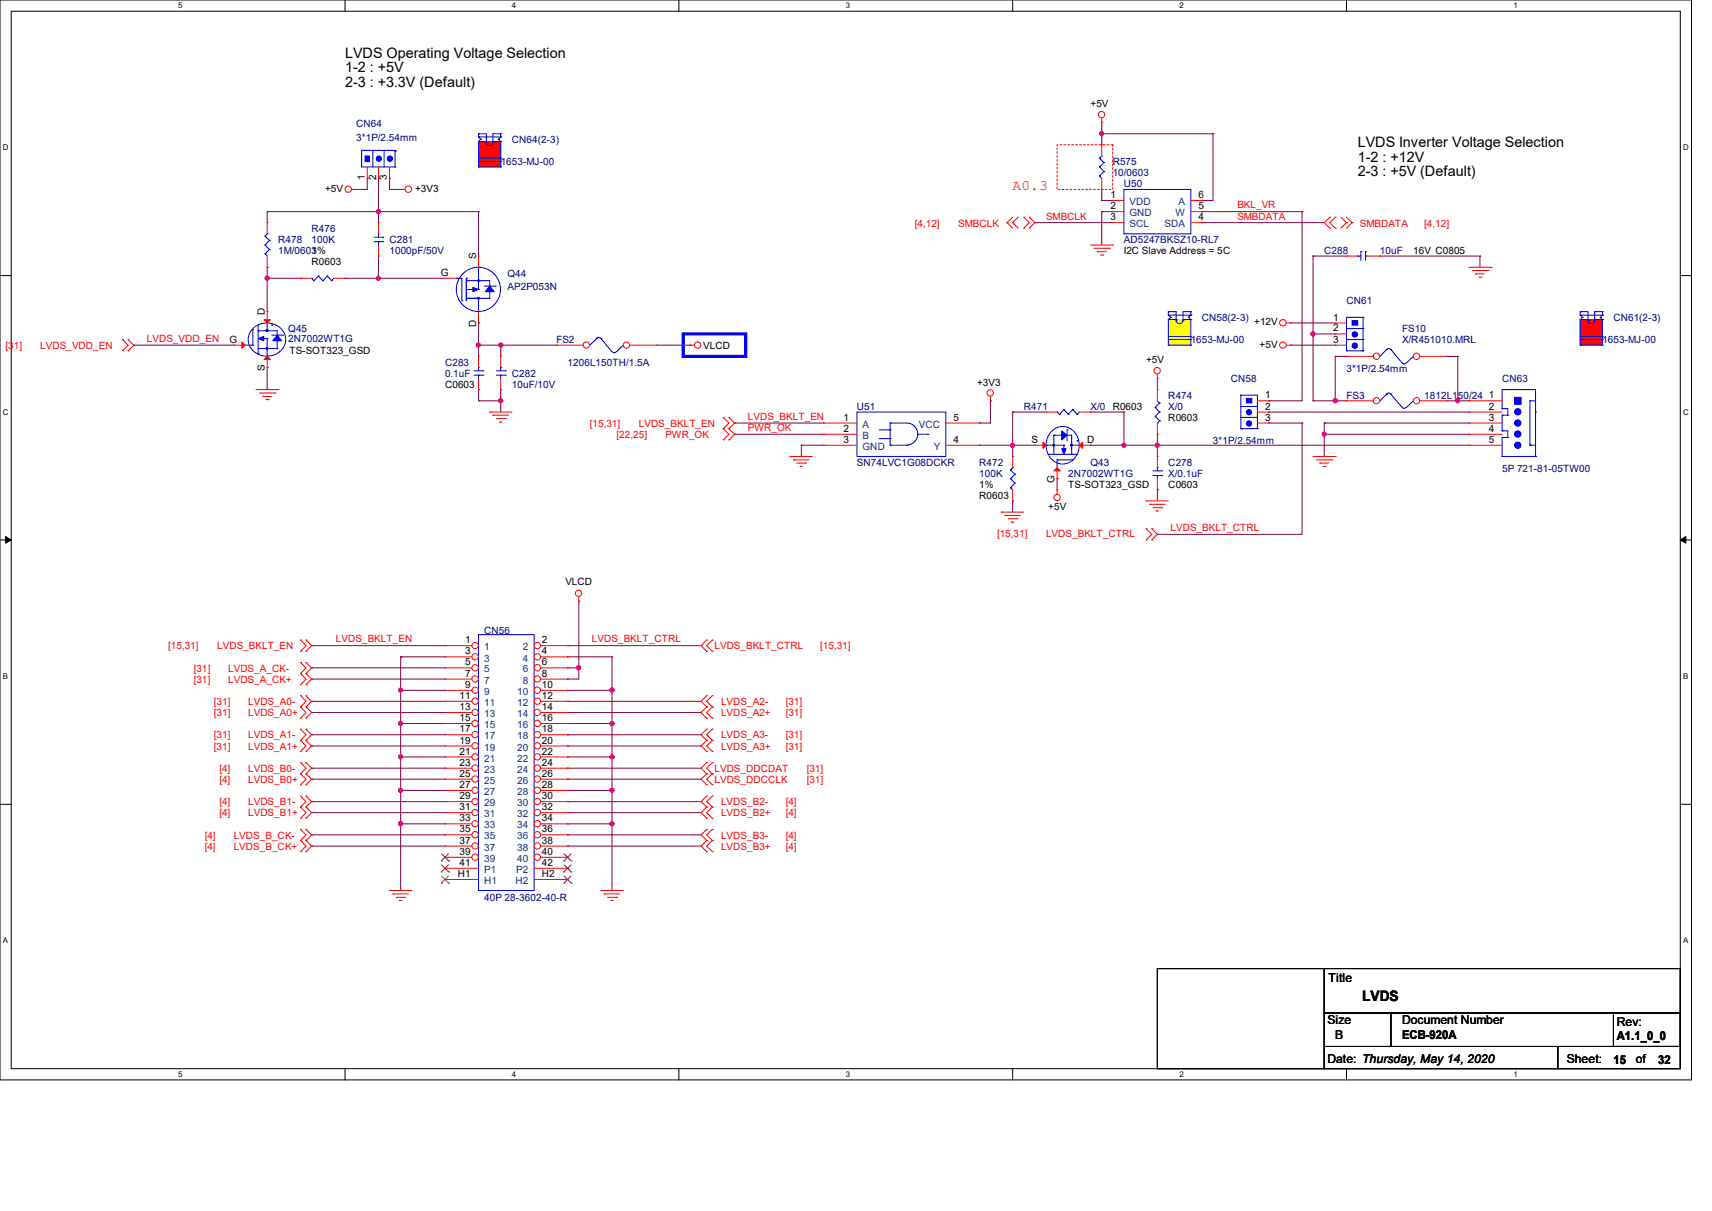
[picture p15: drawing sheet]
<svg xmlns="http://www.w3.org/2000/svg" width="297mm" height="210mm" viewBox="0 0 297 210" stroke-linecap="round" stroke-linejoin="round" font-family="sans-serif">
<defs><g id="words">
<g font-size="2.5">
<text x="59.9" y="10">LVDS Operating Voltage Selection</text>
<text x="59.9" y="12.6">1-2 : +5V</text>
<text x="59.9" y="15.2">2-3 : +3.3V (Default)</text>
<text x="235.5" y="25.4">LVDS Inverter Voltage Selection</text>
<text x="235.5" y="28">1-2 : +12V</text>
<text x="235.5" y="30.6">2-3 : +5V (Default)</text>
<text x="236.3" y="173.6">LVDS</text>
</g>
<text font-size="2.5" fill="#f00" x="175.7" y="32.9">A0.3</text>
<g font-size="2.1">
<text x="230.5" y="170.3">Title</text>
<text x="230.3" y="177.6">Size</text>
<text x="243.2" y="177.6">Document Number</text>
<text x="280.5" y="178">Rev:</text>
<text x="230.3" y="184.4">Date: Thursday, May 14, 2020</text>
<text x="231.6" y="180.1">B</text>
<text x="243.2" y="180.2">ECB-920A</text>
<text x="271.8" y="184.4">Sheet:</text>
<text x="279.9" y="184.4">15</text>
<text x="280.5" y="180.4">A1.1_0_0</text>
<text x="283.8" y="184.4">of</text>
<text x="287.7" y="184.4">32</text>
</g>
<g font-size="1.7" fill="#000080">
<text x="61.8" y="22.1">CN64</text>
<text x="61.8" y="24.4">3*1P/2.54mm</text>
<text x="86.9" y="28.7">1653-MJ-00</text>
<text x="88.8" y="24.8">CN64(2-3)</text>
<text x="193" y="28.7">R575</text>
<text x="193" y="30.6">10/0603</text>
<text x="195" y="32.5">U50</text>
<text x="54.1" y="40.2">R476</text>
<text x="48.3" y="42.2">R478</text>
<text x="48.3" y="44.1">1M/0603</text>
<text x="54.1" y="42.2">100K</text>
<text x="67.6" y="42.2">C281</text>
<text x="67.6" y="44.1">1000pF/50V</text>
<text x="88.1" y="48">Q44</text>
<text x="195" y="42.2">AD5247BKSZ10-RL7</text>
<text x="229.7" y="44.1">C288</text>
<text x="239.4" y="44.1">10uF</text>
<text x="88.1" y="50.3">AP2P053N</text>
<text x="233.6" y="52.8">CN61</text>
<text x="50" y="57.6">Q45</text>
<text x="50" y="59.3">2N7002WT1G</text>
<text x="96.5" y="59.5">FS2</text>
<text x="206.6" y="59.5">1653-MJ-00</text>
<text x="208.5" y="55.7">CN58(2-3)</text>
<text x="243.2" y="57.6">FS10</text>
<text x="243.2" y="59.5">X/R451010.MRL</text>
<text x="278" y="59.5">1653-MJ-00</text>
<text x="279.9" y="55.7">CN61(2-3)</text>
<text x="77.2" y="63.4">C283</text>
<text x="77.2" y="65.3">0.1uF</text>
<text x="88.8" y="65.3">C282</text>
<text x="98.5" y="63.4">1206L150TH/1.5A</text>
<text x="233.6" y="64.6">3*1P/2.54mm</text>
<text x="88.8" y="67.3">10uF/10V</text>
<text x="148.7" y="71.1">U51</text>
<text x="177.6" y="71.1">R471</text>
<text x="189.2" y="71.1">X/0</text>
<text x="202.7" y="69.2">R474</text>
<text x="202.7" y="71.1">X/0</text>
<text x="213.5" y="66.3">CN58</text>
<text x="233.6" y="69.2">FS3</text>
<text x="247.1" y="69.2">1812L150/24</text>
<text x="260.6" y="66.3">CN63</text>
<text x="210.4" y="76.9">3*1P/2.54mm</text>
<text x="148.7" y="80.8">SN74LVC1G08DCKR</text>
<text x="169.9" y="80.8">R472</text>
<text x="169.9" y="82.7">100K</text>
<text x="185.3" y="82.7">2N7002WT1G</text>
<text x="189.2" y="80.8">Q43</text>
<text x="202.7" y="80.8">C278</text>
<text x="202.7" y="82.7">X/0.1uF</text>
<text x="260.6" y="81.9">5P 721-81-05TW00</text>
<text x="84" y="109.9">CN56</text>
<text x="84" y="156.2">40P 28-3602-40-R</text>
</g>
<g font-size="1.7">
<text x="189.2" y="18.6">+5V</text>
<text x="56.4" y="33.3">+5V</text>
<text x="63.3" y="31.3" transform="rotate(-90 63.3 31.3)">1</text>
<text x="65.2" y="31.3" transform="rotate(-90 65.2 31.3)">2</text>
<text x="67.1" y="31.3" transform="rotate(-90 67.1 31.3)">3</text>
<text x="72" y="33.3">+3V3</text>
<text x="192.7" y="34.3">1</text>
<text x="207.9" y="34.3">6</text>
<text x="192.7" y="38.2">3</text>
<text x="192.7" y="36.3">2</text>
<text x="207.9" y="38.2">4</text>
<text x="207.9" y="36.3">5</text>
<text x="54.1" y="44.1">1%</text>
<text x="54.1" y="46">R0603</text>
<text x="76.5" y="47.8">G</text>
<text x="82.6" y="45" transform="rotate(-90 82.6 45)">S</text>
<text x="195" y="44.1">I2C Slave Address = 5C</text>
<text x="245.2" y="44.1">16V C0805</text>
<text x="39.8" y="59.4">G</text>
<text x="45.9" y="54.7" transform="rotate(-90 45.9 54.7)">D</text>
<text x="82.6" y="56.6" transform="rotate(-90 82.6 56.6)">D</text>
<text x="217.6" y="56.4">+12V</text>
<text x="231.3" y="55.6">1</text>
<text x="231.3" y="57.5">2</text>
<text x="231.3" y="59.4">3</text>
<text x="45.9" y="64.3" transform="rotate(-90 45.9 64.3)">S</text>
<text x="50.2" y="61.5">TS-SOT323_GSD</text>
<text x="122" y="60.5">VLCD</text>
<text x="198.8" y="63">+5V</text>
<text x="218.5" y="60.3">+5V</text>
<text x="77.2" y="67.3">C0603</text>
<text x="169.5" y="66.9">+3V3</text>
<text x="193" y="71.1">R0603</text>
<text x="219.5" y="69.1">1</text>
<text x="219.5" y="71">2</text>
<text x="258.3" y="69.1">1</text>
<text x="258.3" y="71">2</text>
<text x="146.3" y="72.9">1</text>
<text x="146.3" y="74.9">2</text>
<text x="146.3" y="76.8">3</text>
<text x="165.4" y="72.9">5</text>
<text x="165.4" y="76.8">4</text>
<text x="179" y="76.8">S</text>
<text x="188.6" y="76.8">D</text>
<text x="202.7" y="73.1">R0603</text>
<text x="219.5" y="72.9">3</text>
<text x="258.3" y="72.9">3</text>
<text x="258.3" y="74.9">4</text>
<text x="258.3" y="76.8">5</text>
<text x="183" y="83.8" transform="rotate(-90 183 83.8)">G</text>
<text x="169.9" y="84.6">1%</text>
<text x="169.9" y="86.6">R0603</text>
<text x="181.9" y="88.5">+5V</text>
<text x="185.3" y="84.6">TS-SOT323_GSD</text>
<text x="202.7" y="84.6">C0603</text>
<text x="98.1" y="101.4">VLCD</text>
<text x="80.7" y="111.5">1</text>
<text x="80.7" y="113.5">3</text>
<text x="94" y="111.5">2</text>
<text x="94" y="113.5">4</text>
<text x="80.7" y="115.4">5</text>
<text x="80.7" y="117.3">7</text>
<text x="80.7" y="119.3">9</text>
<text x="94" y="115.4">6</text>
<text x="94" y="117.3">8</text>
<text x="94" y="119.3">10</text>
<text x="79.7" y="121.2">11</text>
<text x="79.7" y="123.1">13</text>
<text x="79.7" y="125">15</text>
<text x="94" y="121.2">12</text>
<text x="94" y="123.1">14</text>
<text x="94" y="125">16</text>
<text x="79.7" y="127">17</text>
<text x="79.7" y="128.9">19</text>
<text x="79.7" y="130.8">21</text>
<text x="94" y="127">18</text>
<text x="94" y="128.9">20</text>
<text x="94" y="130.8">22</text>
<text x="79.7" y="132.8">23</text>
<text x="79.7" y="134.7">25</text>
<text x="79.7" y="136.6">27</text>
<text x="94" y="132.8">24</text>
<text x="94" y="134.7">26</text>
<text x="94" y="136.6">28</text>
<text x="79.7" y="138.6">29</text>
<text x="79.7" y="140.5">31</text>
<text x="79.7" y="142.4">33</text>
<text x="94" y="138.6">30</text>
<text x="94" y="140.5">32</text>
<text x="94" y="142.4">34</text>
<text x="79.7" y="144.4">35</text>
<text x="79.7" y="146.3">37</text>
<text x="79.7" y="148.2">39</text>
<text x="94" y="144.4">36</text>
<text x="94" y="146.3">38</text>
<text x="94" y="148.2">40</text>
<text x="79.4" y="152.1">H1</text>
<text x="79.7" y="150.2">41</text>
<text x="94" y="150.2">42</text>
<text x="94" y="152.1">H2</text>
</g>
<g font-size="1.7" fill="#004080">
<text x="196" y="35.6">VDD</text>
<text x="204.5" y="35.6">A</text>
<text x="196" y="39.4">SCL</text>
<text x="196" y="37.5">GND</text>
<text x="202.1" y="39.4">SDA</text>
<text x="203.9" y="37.5">W</text>
<text x="149.6" y="74.2">A</text>
<text x="149.6" y="76.1">B</text>
<text x="159.4" y="74.2">VCC</text>
<text x="149.6" y="78">GND</text>
<text x="162" y="78">Y</text>
<text x="84" y="112.8">1</text>
<text x="90.7" y="112.8">2</text>
<text x="84" y="114.7">3</text>
<text x="84" y="116.6">5</text>
<text x="84" y="118.6">7</text>
<text x="90.7" y="114.7">4</text>
<text x="90.7" y="116.6">6</text>
<text x="90.7" y="118.6">8</text>
<text x="84" y="120.5">9</text>
<text x="84" y="122.4">11</text>
<text x="84" y="124.4">13</text>
<text x="89.7" y="120.5">10</text>
<text x="89.7" y="122.4">12</text>
<text x="89.7" y="124.4">14</text>
<text x="84" y="126.3">15</text>
<text x="84" y="128.2">17</text>
<text x="84" y="130.2">19</text>
<text x="89.7" y="126.3">16</text>
<text x="89.7" y="128.2">18</text>
<text x="89.7" y="130.2">20</text>
<text x="84" y="132.1">21</text>
<text x="84" y="134">23</text>
<text x="84" y="135.9">25</text>
<text x="84" y="137.9">27</text>
<text x="89.7" y="132.1">22</text>
<text x="89.7" y="134">24</text>
<text x="89.7" y="135.9">26</text>
<text x="89.7" y="137.9">28</text>
<text x="84" y="139.8">29</text>
<text x="84" y="141.7">31</text>
<text x="84" y="143.7">33</text>
<text x="89.7" y="139.8">30</text>
<text x="89.7" y="141.7">32</text>
<text x="89.7" y="143.7">34</text>
<text x="84" y="145.6">35</text>
<text x="84" y="147.5">37</text>
<text x="84" y="149.5">39</text>
<text x="89.7" y="145.6">36</text>
<text x="89.7" y="147.5">38</text>
<text x="89.7" y="149.5">40</text>
<text x="84" y="151.4">P1</text>
<text x="84" y="153.3">H1</text>
<text x="89.4" y="153.3">H2</text>
<text x="89.6" y="151.4">P2</text>
</g>
<g font-size="1.7" fill="#f00">
<text x="158.7" y="39.3">[4,12]</text>
<text x="166.2" y="39.3">SMBCLK</text>
<text x="181.5" y="38.2">SMBCLK</text>
<text x="214.7" y="36.1">BKL_VR</text>
<text x="214.7" y="38.2">SMBDATA</text>
<text x="235.9" y="39.3">SMBDATA</text>
<text x="247.1" y="39.3">[4,12]</text>
<text x="25.5" y="59.3">LVDS_VDD_EN</text>
<text x="1" y="60.5">[31]</text>
<text x="7" y="60.5">LVDS_VDD_EN</text>
<text x="102.3" y="74">[15,31]</text>
<text x="107" y="75.9">[22,25]</text>
<text x="110.8" y="74">LVDS_BKLT_EN</text>
<text x="115.4" y="75.9">PWR_OK</text>
<text x="129.7" y="74.7">PWR_OK</text>
<text x="129.7" y="72.8">LVDS_BKLT_EN</text>
<text x="173" y="93.1">[15,31]</text>
<text x="181.5" y="93.1">LVDS_BKLT_CTRL</text>
<text x="203.1" y="92.1">LVDS_BKLT_CTRL</text>
<text x="29.2" y="112.6">[15,31]</text>
<text x="37.7" y="112.6">LVDS_BKLT_EN</text>
<text x="58.3" y="111.4">LVDS_BKLT_EN</text>
<text x="102.7" y="111.4">LVDS_BKLT_CTRL</text>
<text x="123.9" y="112.6">LVDS_BKLT_CTRL</text>
<text x="142.3" y="112.6">[15,31]</text>
<text x="33.6" y="116.5">[31]</text>
<text x="33.6" y="118.4">[31]</text>
<text x="39.6" y="116.5">LVDS_A_CK-</text>
<text x="39.6" y="118.4">LVDS_A_CK+</text>
<text x="37.1" y="124.2">[31]</text>
<text x="37.1" y="122.3">[31]</text>
<text x="43.1" y="124.2">LVDS_A0+</text>
<text x="43.1" y="122.3">LVDS_A0-</text>
<text x="125.1" y="122.3">LVDS_A2-</text>
<text x="125.1" y="124.2">LVDS_A2+</text>
<text x="136.3" y="122.3">[31]</text>
<text x="136.3" y="124.2">[31]</text>
<text x="37.1" y="130">[31]</text>
<text x="37.1" y="128.1">[31]</text>
<text x="43.1" y="130">LVDS_A1+</text>
<text x="43.1" y="128.1">LVDS_A1-</text>
<text x="125.1" y="128.1">LVDS_A3-</text>
<text x="125.1" y="130">LVDS_A3+</text>
<text x="136.3" y="128.1">[31]</text>
<text x="136.3" y="130">[31]</text>
<text x="38.1" y="135.8">[4]</text>
<text x="38.1" y="133.9">[4]</text>
<text x="43.1" y="135.8">LVDS_B0+</text>
<text x="43.1" y="133.9">LVDS_B0-</text>
<text x="123.9" y="133.9">LVDS_DDCDAT</text>
<text x="123.9" y="135.8">LVDS_DDCCLK</text>
<text x="140" y="133.9">[31]</text>
<text x="140" y="135.8">[31]</text>
<text x="38.1" y="141.6">[4]</text>
<text x="38.1" y="139.7">[4]</text>
<text x="43.1" y="141.6">LVDS_B1+</text>
<text x="43.1" y="139.7">LVDS_B1-</text>
<text x="125.1" y="139.7">LVDS_B2-</text>
<text x="125.1" y="141.6">LVDS_B2+</text>
<text x="136.3" y="139.7">[4]</text>
<text x="136.3" y="141.6">[4]</text>
<text x="35.5" y="147.4">[4]</text>
<text x="35.5" y="145.5">[4]</text>
<text x="40.6" y="147.4">LVDS_B_CK+</text>
<text x="40.6" y="145.5">LVDS_B_CK-</text>
<text x="125.1" y="145.5">LVDS_B3-</text>
<text x="125.1" y="147.4">LVDS_B3+</text>
<text x="136.3" y="145.5">[4]</text>
<text x="136.3" y="147.4">[4]</text>
</g>
<g font-size="1.4">
<text x="30.9" y="1.4">5</text>
<text x="88.8" y="1.4">4</text>
<text x="146.7" y="1.4">3</text>
<text x="204.6" y="1.4">2</text>
<text x="262.6" y="1.4">1</text>
<text x=".5" y="26.1">D</text>
<text x="292" y="26.1">D</text>
<text x=".5" y="71.9">C</text>
<text x="292" y="71.9">C</text>
<text x=".5" y="117.8">B</text>
<text x="292" y="117.8">B</text>
<text x=".5" y="163.6">A</text>
<text x="292" y="163.6">A</text>
<text x="30.9" y="186.8">5</text>
<text x="88.8" y="186.8">4</text>
<text x="146.7" y="186.8">3</text>
<text x="204.6" y="186.8">2</text>
<text x="262.6" y="186.8">1</text>
</g>
</g></defs>
<path d="M0 0h293.5v187.3h-293.5zM1.9 1.9h289.6v183.4h-289.6z" fill="none" stroke="#000" stroke-width=".17"/>
<g fill="#fff">
<path d="M30.9 .2h.8v1.5h-.8z"/>
<path d="M30.9 185.5h.8v1.6h-.8z"/>
</g>
<path d="M59.9 0v1.9M59.9 185.3v2" fill="none" stroke="#000" stroke-width=".17"/>
<g fill="#fff">
<path d="M88.8 .2h.8v1.5h-.8z"/>
<path d="M88.8 185.5h.8v1.6h-.8z"/>
</g>
<path d="M117.8 0v1.9M117.8 185.3v2" fill="none" stroke="#000" stroke-width=".17"/>
<g fill="#fff">
<path d="M146.7 .2h.8v1.5h-.8z"/>
<path d="M146.7 185.5h.8v1.6h-.8z"/>
</g>
<path d="M175.7 0v1.9M175.7 185.3v2" fill="none" stroke="#000" stroke-width=".17"/>
<g fill="#fff">
<path d="M204.6 .2h.8v1.5h-.8z"/>
<path d="M204.6 185.5h.8v1.6h-.8z"/>
</g>
<path d="M233.6 0v1.9M233.6 185.3v2" fill="none" stroke="#000" stroke-width=".17"/>
<g fill="#fff">
<path d="M262.6 .2h.7v1.5h-.7z"/>
<path d="M262.6 185.5h.7v1.6h-.7z"/>
<path d="M.5 24.8h1v1.6h-1z"/>
<path d="M292 24.8h1v1.6h-1z"/>
<path d="M.5 70.7h1v1.5h-1z"/>
<path d="M292 70.7h1v1.5h-1z"/>
</g>
<path d="M0 47.8h1.9M291.5 47.8h2" fill="none" stroke="#000" stroke-width=".17"/>
<g fill="#fff">
<path d="M.5 116.5h.9v1.6h-.9z"/>
<path d="M292 116.5h.9v1.6h-.9z"/>
</g>
<path d="M0 93.6h1.9M291.5 93.6h2" fill="none" stroke="#000" stroke-width=".17"/>
<path d="M1 93l.9 .6-.9 .6zM291.5 93.6l1-.6v1.2z" fill="#000" stroke="#000" stroke-width=".17"/>
<g fill="#fff">
<path d="M.5 162.4h.9v1.5h-.9z"/>
<path d="M292 162.4h.9v1.5h-.9z"/>
</g>
<path d="M0 139.5h1.9M291.5 139.5h2M200.8 168h28.9v17.3h-28.9zM229.7 175.7h11.6v5.8h-11.6zM229.7 168h61.8v7.7h-61.8zM241.3 175.7h50.2v5.8h-50.2zM279.9 175.7h11.6v5.8h-11.6zM229.7 181.5h40.6v3.8h-40.6zM270.3 181.5h21.2v3.8h-21.2z" fill="none" stroke="#000" stroke-width=".17"/>
<path d="M118.5 57.9h10.9v3.9h-10.9z" fill="none" stroke="#00f" stroke-width=".55"/>
<g fill="#f00" stroke="#f00" stroke-width=".17">
<path d="M83 24.6h3.9v4.4h-3.9z" fill-rule="evenodd"/>
<path d="M274.2 55.4h3.8v4.5h-3.8z" fill-rule="evenodd"/>
</g>
<path d="M202.7 55.4h3.9v4.5h-3.9z" fill-rule="evenodd" fill="#ff0" stroke="#ff0" stroke-width=".17"/>
<path d="M183.4 25.1h9.6v7.8h-9.6z" fill="none" stroke="#f00" stroke-width=".17" stroke-dasharray=".3"/>
<g fill="none" stroke="#800040" stroke-width=".17">
<path d="M46.4 36.7h.1M46.4 36.7h36.6M46.4 36.7v1.9M61.8 32.9h.1M63.7 30.9h.1M63.7 30.9v2h-1.9M65.7 36.7h.1M65.7 30.9h.1M65.7 30.9v7.7M67.6 30.9h.1M67.6 32.9h.1M67.6 30.9v2"/>
<path d="M67.6 32.9h1.9M83 36.7h.1M83 36.7v7.7M179.5 38.6h.1M179.5 38.6h13.5M191.1 34.8h.1M191.1 36.7h.1M191.1 23.2h.1M191.1 21.3h.1M191.1 32.9h.1M191.1 34.8h1.9M191.1 36.7h1.9"/>
<path d="M191.1 21.3v3.8M191.1 32.9v1.9M191.1 36.7v5.8M191.1 23.2h19.3M208.5 34.8h.1M208.5 36.7h.1M208.5 38.6h.1M208.5 38.6h21.2M208.5 36.7h17.4M210.4 23.2h.1M210.4 23.2v11.6h-1.9M225.9 36.7h.1"/>
<path d="M225.9 36.7v32.8h-5.8M23.2 59.9h.1M23.2 59.9h17.4M46.4 48.3h.1M46.4 46.4h.1M46.4 48.3h5.8M46.4 46.4v7.7M59.9 48.3h.1M59.9 48.3h17.3M65.7 48.3h.1M65.7 44.4h.1M65.7 44.4v3.9"/>
<path d="M83 59.9h.1M83 56h.1M83 59.9h13.5M83 56v5.8M86.9 59.9h.1M86.9 59.9v1.9M113.9 59.9h5.8M119.7 59.9h.1M223.9 59.9h.1M223.9 56h.1M223.9 59.9h7.7M223.9 56h7.7"/>
<path d="M227.8 44.4h.1M227.8 57.9h.1M227.8 44.4h5.8M227.8 44.4v25.1M227.8 57.9h3.8M239.4 44.4h.1M239.4 44.4h17.4M256.8 44.4h.1M256.8 44.4v2M46.4 63.7h.1M46.4 63.7v3.9M83 67.6h.1"/>
<path d="M83 69.5h.1M83 69.5h3.9M83 67.6v1.9M86.9 69.5h.1M86.9 67.6h.1M86.9 67.6v3.9M127.4 75.3h.1M127.4 73.4h.1M127.4 75.3h15.5M127.4 73.4h15.5M139 77.2h.1M139 77.2h3.9"/>
<path d="M139 77.2v2M169.9 77.2h.1M169.9 73.4h.1M169.9 77.2h9.6M171.8 69.5h.1M171.8 69.5v3.9h-1.9M175.7 77.2h.1M175.7 71.5h.1M175.7 71.5v7.7M175.7 71.5h5.8M189.2 71.5h.1M189.2 77.2h.1"/>
<path d="M189.2 77.2h65.6M189.2 71.5h5.8M195 77.2h.1M195 71.5h.1M195 71.5v5.7M200.8 65.7h.1M200.8 77.2h.1M200.8 75.3h.1M200.8 65.7v1.9M200.8 75.3v3.9M220.1 71.5h.1M220.1 69.5h.1"/>
<path d="M220.1 73.4h.1M220.1 73.4h5.8M220.1 71.5h34.7M225.9 73.4h.1M225.9 73.4v19.3h-25.1M227.8 69.5h.1M227.8 69.5h5.8M229.7 75.3h.1M229.7 73.4h.1M229.7 73.4v5.8M229.7 75.3h25.1M229.7 73.4h25.1"/>
<path d="M231.6 69.5h.1M231.6 61.8h.1M231.6 61.8h2M231.6 61.8v7.7M251 69.5h3.8M251 61.8h1.9M252.9 69.5h.1M252.9 61.8h.1M252.9 61.8v7.7M254.8 69.5h.1M175.7 86.9h.1M175.7 86.9v1.9"/>
<path d="M183.4 83h.1M183.4 83v2M200.8 92.7h.1M200.8 85h.1M200.8 85v1.9M54.1 112h.1M54.1 115.8h.1M54.1 117.8h.1M54.1 112h23.1M54.1 115.8h23.1M54.1 117.8h23.1M69.5 113.9h.1"/>
<path d="M69.5 119.7h.1M69.5 113.9v40.5M69.5 113.9h7.7M69.5 119.7h7.7M98.5 112h.1M98.5 115.8h.1M98.5 117.8h.1M98.5 113.9h.1M98.5 119.7h.1M98.5 112h23.1M98.5 115.8h1.9M98.5 113.9h7.7"/>
<path d="M98.5 119.7h7.7M100.4 104.3h.1M100.4 115.8h.1M100.4 104.3v13.5h-1.9M106.2 113.9h.1M106.2 119.7h.1M106.2 113.9v40.5M54.1 123.6h.1M54.1 121.6h.1M54.1 129.4h.1M54.1 127.4h.1M54.1 135.1h.1"/>
<path d="M54.1 133.2h.1M54.1 139h.1M54.1 123.6h23.1M54.1 121.6h23.1M54.1 129.4h23.1M54.1 127.4h23.1M54.1 133.2h23.1M54.1 135.1h23.1M54.1 139h23.1M69.5 125.5h.1M69.5 131.3h.1M69.5 137.1h.1"/>
<path d="M69.5 125.5h7.7M69.5 131.3h7.7M69.5 137.1h7.7M98.5 121.6h.1M98.5 123.6h.1M98.5 127.4h.1M98.5 129.4h.1M98.5 133.2h.1M98.5 135.1h.1M98.5 139h.1M98.5 125.5h.1M98.5 131.3h.1"/>
<path d="M98.5 137.1h.1M98.5 123.6h23.1M98.5 121.6h23.1M98.5 129.4h23.1M98.5 127.4h23.1M98.5 133.2h23.1M98.5 135.1h23.1M98.5 139h23.1M98.5 125.5h7.7M98.5 131.3h7.7M98.5 137.1h7.7M106.2 125.5h.1"/>
<path d="M106.2 131.3h.1M106.2 137.1h.1M54.1 140.9h.1M54.1 146.7h.1M54.1 144.8h.1M54.1 140.9h23.1M54.1 146.7h23.1M54.1 144.8h23.1M69.5 142.9h.1M69.5 142.9h7.7M98.5 140.9h.1M98.5 144.8h.1"/>
<path d="M98.5 146.7h.1M98.5 142.9h.1M98.5 140.9h23.1M98.5 146.7h23.1M98.5 144.8h23.1M98.5 142.9h7.7M106.2 142.9h.1"/>
</g>
<g fill="#f0f" stroke="#f0f" stroke-width=".17">
<circle cx="227.8" cy="57.9" r=".36"/>
<circle cx="200.8" cy="77.2" r=".36"/>
<circle cx="229.7" cy="75.3" r=".36"/>
<circle cx="191.1" cy="23.2" r=".36"/>
<circle cx="65.6" cy="48.3" r=".36"/>
<circle cx="46.3" cy="48.3" r=".36"/>
<circle cx="86.9" cy="59.8" r=".37"/>
<circle cx="83" cy="59.8" r=".36"/>
<circle cx="65.6" cy="36.7" r=".36"/>
<circle cx="195" cy="77.2" r=".36"/>
<circle cx="175.7" cy="77.2" r=".36"/>
<circle cx="86.9" cy="69.5" r=".37"/>
<circle cx="231.7" cy="69.5" r=".37"/>
<circle cx="252.9" cy="69.5" r=".36"/>
<circle cx="100.4" cy="115.8" r=".37"/>
<circle cx="69.5" cy="119.7" r=".36"/>
<circle cx="69.5" cy="125.5" r=".36"/>
<circle cx="69.5" cy="131.3" r=".36"/>
<circle cx="69.5" cy="142.9" r=".36"/>
<circle cx="69.5" cy="137.1" r=".36"/>
<circle cx="106.2" cy="119.7" r=".37"/>
<circle cx="106.2" cy="131.3" r=".37"/>
<circle cx="106.2" cy="125.5" r=".37"/>
<circle cx="106.2" cy="142.9" r=".37"/>
<circle cx="106.2" cy="137.1" r=".37"/>
</g>
<g fill="none" stroke="#f00" stroke-width=".17">
<path d="M61 32.9h.8M61.8 32.9h.1M69.5 32.9h.1M69.5 32.9h.8M174.7 38.6h.1M174.7 38.6l1 1M175.7 38.6h.1M175.7 38.6l1 1M175.7 37.7l-1 .9M176.7 37.7l-1 .9M177.6 39.6h.1M177.6 37.7h.1"/>
<path d="M177.6 37.7l1 .9-1 1M178.6 37.7h.1M178.6 39.6h.1M178.6 37.7l.9 .9-.9 1M191.1 21.3h.1M191.1 20.5v.8M193 34.8h.1M193 38.6h.1M193 36.7h.1M193 34.8h2M193 38.6h2M193 36.7h2"/>
<path d="M206.6 34.8h1.9M206.6 38.6h1.9M206.6 36.7h1.9M208.5 38.6h.1M208.5 36.7h.1M208.5 34.8h.1M230.7 37.7h.1M230.7 39.6h.1M230.7 37.7l-1 .9 1 1M231.6 39.6h.1M231.6 37.7h.1M231.6 37.7l-.9 .9 .9 1"/>
<path d="M232.6 37.7l1 .9M233.6 38.6h.1M233.6 38.6l-1 1M233.6 37.7l1 .9M234.6 38.6h.1M234.6 38.6l-1 1M21.3 58.9h.1M21.3 58.9l.9 1-.9 .9M22.2 58.9h.1M22.2 58.9l1 1-1 .9M119.7 59.9h.1M119.7 59.9h.8"/>
<path d="M189.2 42.5h3.8M189.8 43.1h2.7M190.4 43.6h.1M190.4 43.6h1.5M190.9 44.2h.4M191.3 44.2h.1M192.5 43.1h.1M193 42.5h.1M223.2 56h.7M223.2 59.9h.7M223.9 56h.1M223.9 59.9h.1"/>
<path d="M254.8 46.4h3.9M255.4 46.9h2.7M256 47.5h.1M256 47.5h1.5M256.6 48.1h.4M257 48.1h.1M258.1 46.9h.1M258.7 46.4h.1M21.3 60.8h.1M22.2 60.8h.1M44.4 67.6h3.9M45 68.2h2.7"/>
<path d="M45.6 68.7h.1M45.6 68.7h1.5M46.1 69.3h.4M46.5 69.3h.1M47.7 68.2h.1M48.3 67.6h.1M85 71.5h.1M85 71.5h3.8M85.5 72h.1M85.5 72h2.7M86.1 72.6h1.6M86.7 73.2h.1"/>
<path d="M86.7 73.2h.4M87.7 72.6h.1M125.5 72.4h.1M125.5 74.3h.1M125.5 76.3h.1M125.5 72.4l.9 1-.9 .9M125.5 74.3l.9 1-.9 1M126.4 74.3h.1M126.4 72.4h.1M126.4 76.3h.1M126.4 72.4l1 1-1 .9M126.4 74.3l1 1-1 1"/>
<path d="M137.1 79.2h.1M137.1 79.2h3.8M137.7 79.8h.1M137.7 79.8h2.7M171.8 69.5h.1M171.8 68.7v.8M200.8 65.7h.1M200.8 64.9v.8M227.8 79.2h3.8M228.4 79.8h2.7M231.1 79.8h.1M231.6 79.2h.1"/>
<path d="M138.2 80.3h1.6M138.8 80.9h.1M138.8 80.9h.4M139.8 80.3h.1M173.7 88.8h.1M173.7 88.8h3.9M174.3 89.4h.1M174.3 89.4h2.7M174.9 90h1.5M175.5 90.6h.1M175.5 90.6h.4M176.4 90h.1"/>
<path d="M183.4 85h.1M183.4 85v.7M198.8 86.9h.1M198.8 93.6h.1M198.8 91.7h.1M198.8 86.9h3.9M198.8 91.7l1 1-1 .9M199.4 87.5h.1M199.4 87.5h2.7M199.8 91.7h.1M199.8 93.6h.1M199.8 91.7l1 1-1 .9"/>
<path d="M200 88.1h1.5M200.6 88.6h.1M200.6 88.6h.4M201.5 88.1h.1M229 80.3h.1M229 80.3h1.5M229.5 80.9h.4M229.9 80.9h.1M52.2 112.9h.1M52.2 111h.1M52.2 116.8h.1M52.2 114.9h.1"/>
<path d="M52.2 118.7h.1M52.2 111l.9 1-.9 .9M52.2 114.9l.9 .9-.9 1M52.2 116.8l.9 1-.9 .9M53.1 111h.1M53.1 112.9h.1M53.1 114.9h.1M53.1 116.8h.1M53.1 118.7h.1M53.1 111l1 1-1 .9M53.1 114.9l1 .9-1 1M53.1 116.8l1 1-1 .9"/>
<path d="M100.4 104.3h.1M100.4 103.5v.8M122.6 111h.1M122.6 112.9h.1M122.6 111l-1 1 1 .9M123.6 112.9h.1M123.6 111h.1M123.6 111l-1 1 1 .9M52.2 124.5h.1M52.2 122.6h.1M52.2 120.6h.1M52.2 130.3h.1"/>
<path d="M52.2 128.4h.1M52.2 126.4h.1M52.2 136.1h.1M52.2 134.2h.1M52.2 132.2h.1M52.2 140h.1M52.2 138h.1M52.2 122.6l.9 1-.9 .9M52.2 120.6l.9 1-.9 1M52.2 128.4l.9 1-.9 .9M52.2 126.4l.9 1-.9 1M52.2 134.2l.9 .9-.9 1"/>
<path d="M52.2 132.2l.9 1-.9 1M52.2 140l.9 .9-.9 1M52.2 138l.9 1-.9 1M53.1 122.6h.1M53.1 124.5h.1M53.1 120.6h.1M53.1 128.4h.1M53.1 130.3h.1M53.1 126.4h.1M53.1 134.2h.1M53.1 136.1h.1M53.1 132.2h.1"/>
<path d="M53.1 140h.1M53.1 138h.1M53.1 122.6l1 1-1 .9M53.1 120.6l1 1-1 1M53.1 128.4l1 1-1 .9M53.1 126.4l1 1-1 1M53.1 134.2l1 .9-1 1M53.1 132.2l1 1-1 1M53.1 140l1 .9-1 1M53.1 138l1 1-1 1M122.6 120.6h.1M122.6 122.6h.1"/>
<path d="M122.6 124.5h.1M122.6 126.4h.1M122.6 128.4h.1M122.6 130.3h.1M122.6 132.2h.1M122.6 134.2h.1M122.6 136.1h.1M122.6 138h.1M122.6 140h.1M122.6 120.6l-1 1 1 1M122.6 122.6l-1 1 1 .9M122.6 126.4l-1 1 1 1"/>
<path d="M122.6 128.4l-1 1 1 .9M122.6 132.2l-1 1 1 1M122.6 134.2l-1 .9 1 1M122.6 138l-1 1 1 1M122.6 140l-1 .9 1 1M123.6 122.6h.1M123.6 120.6h.1M123.6 124.5h.1M123.6 128.4h.1M123.6 126.4h.1M123.6 130.3h.1M123.6 134.2h.1"/>
<path d="M123.6 132.2h.1M123.6 136.1h.1M123.6 140h.1M123.6 138h.1M123.6 120.6l-1 1 1 1M123.6 122.6l-1 1 1 .9M123.6 126.4l-1 1 1 1M123.6 128.4l-1 1 1 .9M123.6 132.2l-1 1 1 1M123.6 134.2l-1 .9 1 1M123.6 138l-1 1 1 1M123.6 140l-1 .9 1 1"/>
<path d="M52.2 141.9h.1M52.2 147.7h.1M52.2 145.8h.1M52.2 143.8h.1M52.2 145.8l.9 .9-.9 1M52.2 143.8l.9 1-.9 1M53.1 141.9h.1M53.1 145.8h.1M53.1 147.7h.1M53.1 143.8h.1M53.1 145.8l1 .9-1 1M53.1 143.8l1 1-1 1"/>
<path d="M67.6 154.4h.1M67.6 154.4h3.9M68.2 155h.1M68.2 155h2.7M68.7 155.6h1.6M69.3 156.2h.1M69.3 156.2h.4M70.3 155.6h.1M104.3 154.4h.1M104.3 154.4h3.8M104.8 155h.1M104.8 155h2.7"/>
<path d="M105.4 155.6h1.6M106 156.2h.1M106 156.2h.4M107 155.6h.1M122.6 141.9h.1M122.6 143.8h.1M122.6 145.8h.1M122.6 147.7h.1M122.6 143.8l-1 1 1 1M122.6 145.8l-1 .9 1 1M123.6 141.9h.1M123.6 145.8h.1"/>
<path d="M123.6 143.8h.1M123.6 147.7h.1M123.6 143.8l-1 1 1 1M123.6 145.8l-1 .9 1 1"/>
<circle cx="191.1" cy="19.9" r=".55"/>
<circle cx="60.4" cy="32.8" r=".55"/>
<circle cx="70.9" cy="32.8" r=".56"/>
<circle cx="121" cy="59.8" r=".55"/>
<circle cx="222.6" cy="59.8" r=".56"/>
<circle cx="222.6" cy="56" r=".56"/>
<circle cx="171.8" cy="68.1" r=".55"/>
<circle cx="200.7" cy="64.3" r=".55"/>
<circle cx="183.4" cy="86.3" r=".55"/>
<circle cx="100.4" cy="102.9" r=".55"/>
</g>
<g fill="none" stroke="#00f" stroke-width=".17">
<path d="M195 32.9h11.6v7.7h-11.6zM274.2 59.9h.1M274.2 55.4h.1M274.2 54.7h.1M274.2 54.1h.1M274.2 58.3h3.8M274.2 58.9h3.8M274.2 54.7h3.8M274.2 55.4h1.3M274.2 54.1h1.3v1.5M274.2 59.9h3.8M274.2 54.1v.6"/>
<path d="M274.2 55.4v4.5M274.2 54.7l.3 .3M274.5 55h.1M274.5 55l-.3 .4M275.5 55.4h.1M275.5 55.6h.1M276.6 55.6a.55 .55 0 0 1-.5 .5 .55 .55 0 0 1-.6-.5M276.6 55.6h.1M276.6 55.4h1.4M277.6 55h.1M277.6 55l.4 .4M278 58.3h.1"/>
<path d="M278 58.9h.1M278 54.7h.1M278 55.4h.1M278 59.9h.1M278 54.1h.1M278 54.1h-1.4v1.5M278 54.1v.6M278 55.4v4.5M278 54.7l-.4 .3M240.5 68.3l.4-.1 .4 .1M240.5 68.4h.1M240.5 68.4l-1.1 1.1"/>
<path d="M241.3 68.4h.1M241.3 68.4l1.9 2.3M243.9 70.6l-.3 .2-.3-.2M245.2 69.5h.1M245.2 69.5l-1.2 1.2"/>
</g>
<circle cx="238.8" cy="69.5" r=".55" fill="#fff" stroke="#f00" stroke-width=".17"/>
<path d="M233.6 69.5h.1M233.6 69.5h4.7" fill="none" stroke="#f00" stroke-width=".17"/>
<circle cx="245.7" cy="69.5" r=".55" fill="#fff" stroke="#f00" stroke-width=".17"/>
<path d="M246.3 69.5h4.7M251 69.5h.1" fill="none" stroke="#f00" stroke-width=".17"/>
<path d="M240.5 60.6a.55 .55 0 0 1 .8 0M240.5 60.6h.1M240.5 60.6l-1.1 1.2M241.3 60.6h.1M241.3 60.6l1.9 2.3M243.9 62.9l-.3 .2-.3-.2M245.2 61.8h.1M245.2 61.8l-1.2 1.1" fill="none" stroke="#00f" stroke-width=".17"/>
<circle cx="238.8" cy="61.8" r=".55" fill="#fff" stroke="#f00" stroke-width=".17"/>
<path d="M233.6 61.8h.1M233.6 61.8h4.7" fill="none" stroke="#f00" stroke-width=".17"/>
<circle cx="245.7" cy="61.8" r=".55" fill="#fff" stroke="#f00" stroke-width=".17"/>
<g fill="none" stroke="#f00" stroke-width=".17">
<path d="M191.1 32.9h.1M191.1 25.1h.1M191.1 25.1v2M191.1 30.9v2M40.6 59.9h.1M40.6 59.9h1.9M46.4 54.1h.1M46.4 54.1v1.9M231.6 56h.1M231.6 57.9h.1M231.6 59.9h.1M231.6 56h2"/>
<path d="M231.6 57.9h2M231.6 59.9h2M46.4 63.7h.1M46.4 61.8v1.9M83 67.6h.1M83 61.8h.1M83 61.8v1.9M83 65.7v1.9M200.8 79.2h.1M200.8 79.2v1.9M218.1 69.5h2M218.1 71.5h2"/>
<path d="M218.1 73.4h2M220.1 69.5h.1M220.1 71.5h.1M220.1 73.4h.1M246.3 61.8h4.7M251 61.8h.1M200.8 85h.1M200.8 83v2"/>
</g>
<g fill="none" stroke="#00f" stroke-width=".17">
<path d="M190.8 27.4h.1M190.8 30.5h.1M190.8 29h.1M190.8 27.4l.7 .8M190.8 30.5l.3 .4M190.8 29l.7 .8M191.1 27.1h.1M191.1 27.1l-.3 .3M191.5 29.8h.1M191.5 28.2h.1M191.5 29.8l-.7 .7M191.5 28.2l-.7 .8"/>
<path d="M42.5 59.9h1.4M43.8 57.1a3.4 3.4 0 0 1 5.7 1.1 3.2 3.2 0 0 1-1.3 3.1 3.2 3.2 0 0 1-3.3 .2 2.71 2.71 0 0 1-1.1-4.4zM43.9 59.9h.1M43.9 57.1h.1M43.9 57.1v2.8M44.8 57.4h.1M44.8 56.4v5M44.8 57.4h3.3v.9M45.8 58.7h.6M46.4 57.4h.1M46.4 58.7h.1M46.4 56v1.4"/>
<path d="M46.4 58.7v3.1M47.1 56.4h.1M47.1 58.1h2M48.1 58.3h.1M48.1 59.1h.1M48.1 59.1v1.4M49.1 58.1h.1M103.5 58.7l.4-.2 .4 .2M103.5 58.7h.1M103.5 58.7l-1.2 1.2M104.3 58.7h.1M104.3 58.7l1.9 2.3"/>
<path d="M108.1 59.9h.1M108.1 59.9l-1.1 1.1M233.6 57h2.9M233.6 58.9h2.9M236.5 55h.1M236.5 57h.1M236.5 58.9h.1M236.5 55h-2.9v5.8M236.5 55v5.8M44.8 61.4h.1M44.8 60.5h3.3M46.4 61.8h.1"/>
<path d="M48.1 60.5h.1M82.3 64.3h1.5M82.3 65.1h1.5M83 63.7h.1M83 65.1h.1M83 63.7v.6M83 65.1v.6M83.8 64.3h.1M83.8 65.1h.1M106.9 61l-.3 .2-.4-.2M215.3 68.5h.1M215.3 74.3h.1"/>
<path d="M215.3 70.5h.1M215.3 72.4h.1M215.3 68.5h2.8v5.8M215.3 68.5v5.8M215.3 70.5h2.8M215.3 72.4h2.8M215.3 74.3h2.8M215.4 74.3h.1M218.1 74.3h.1M233.6 60.8h.1M233.6 60.8h2.9M236.3 60.8h.1"/>
<path d="M236.5 60.8h.1M200 81.7h1.5M200 82.5h1.5M200.8 81.1h.1M200.8 82.5h.1M200.8 81.1v.6M200.8 82.5v.5M201.5 81.7h.1M201.5 82.5h.1"/>
</g>
<g fill="#00f" stroke="#00f" stroke-width=".17">
<path d="M48.1 58.1l.8 1h-1.6z"/>
<path d="M216.2 69.1h1v.8h-1z" fill-rule="evenodd"/>
<path d="M234.6 55.6h.9v.8h-.9z" fill-rule="evenodd"/>
<path d="M44.8 58.7l1-.4v.8z" fill-rule="evenodd"/>
<circle cx="216.7" cy="71.5" r=".46"/>
<circle cx="216.7" cy="73.4" r=".46"/>
<circle cx="235" cy="58" r=".47"/>
<circle cx="235" cy="59.9" r=".47"/>
<circle cx="46.3" cy="57.3" r=".17"/>
<circle cx="46.3" cy="60.4" r=".17"/>
</g>
<g fill="#f00" stroke="#f00" stroke-width=".17">
<path d="M42 59.3l.5 .6-.5 .5z"/>
<path d="M45.8 55.5h1.1l-.5 .5z"/>
<path d="M45.8 62.4l.6-.6 .5 .6z"/>
</g>
<circle cx="101.7" cy="59.8" r=".55" fill="#fff" stroke="#f00" stroke-width=".17"/>
<path d="M96.5 59.9h.1M96.5 59.9h4.7" fill="none" stroke="#f00" stroke-width=".17"/>
<circle cx="108.7" cy="59.8" r=".55" fill="#fff" stroke="#f00" stroke-width=".17"/>
<g fill="none" stroke="#f00" stroke-width=".17">
<path d="M46.4 38.6h.1M46.4 38.6v2M65.7 38.6h.1M65.7 38.6v2M46.4 46.4h.1M46.4 44.4v2M52.2 48.3h.1M52.2 48.3h1.9M57.9 48.3h2M59.9 48.3h.1M65.7 44.4h.1M65.7 42.5v1.9"/>
<path d="M109.3 59.9h4.6M113.9 59.9h.1M233.6 44.4h.1M233.6 44.4h1.9M237.4 44.4h2M239.4 44.4h.1M86.9 67.6h.1M86.9 61.8h.1M86.9 61.8v1.9M86.9 65.7v1.9M142.9 73.4h.1M142.9 75.3h.1"/>
<path d="M142.9 77.2h.1M142.9 73.4h5.8M142.9 75.3h5.8M142.9 77.2h5.8M164.1 73.4h5.8M164.1 77.2h5.8M169.9 73.4h.1M169.9 77.2h.1M175.7 79.2h.1M175.7 79.2v1.9M179.5 77.2h.1M179.5 77.2h2"/>
<path d="M181.5 71.5h.1M181.5 71.5h1.9M187.3 77.2h1.9M187.3 71.5h1.9M189.2 77.2h.1M189.2 71.5h.1M200.8 67.6h.1M200.8 75.3h.1M200.8 67.6v1.9M200.8 73.4v1.9M254.8 69.5h.1M254.8 71.5h.1"/>
<path d="M254.8 73.4h.1M254.8 75.3h.1M254.8 77.2h.1M254.8 73.4h5.8M254.8 75.3h5.8M254.8 77.2h5.8M254.8 69.5h5.8M254.8 71.5h5.8M175.7 86.9h.1M175.7 85v1.9M183.4 83h.1M183.4 81.1v1.9"/>
</g>
<g fill="none" stroke="#00f" stroke-width=".17">
<path d="M83 29h.1M83 24.6h.1M83 23.7h.1M83 23.2h.1M83 27.4h3.9M83 28h3.9M83 23.7h3.9M83 24.6h1.4M83 23.2h1.4v1.5M83 29h3.9M83 23.2v.5M83 24.6v4.4"/>
<path d="M83 23.7l.4 .4M83.4 24.1h.1M83.4 24.1l-.4 .5M84.4 24.6h.1M84.4 24.7h.1M85.5 24.7a.55 .55 0 0 1-.6 .6 .55 .55 0 0 1-.5-.6M85.5 24.7h.1M85.5 24.6h1.4M86.5 24.1h.1M86.5 24.1l.4 .5M86.9 27.4h.1M86.9 28h.1"/>
<path d="M86.9 23.7h.1M86.9 24.6h.1M86.9 29h.1M86.9 23.2h.1M86.9 23.2v.5M86.9 24.6v4.4M86.9 23.2h-1.4v1.5M86.9 23.7l-.4 .4M46 40.9h.1M46 44h.1M46 42.5h.1M46 40.9l.7 .8"/>
<path d="M46 44l.4 .4M46 42.5l.7 .8M46.4 40.6h.1M46.4 40.6l-.4 .3M46.7 43.3h.1M46.7 41.7h.1M46.7 43.3l-.7 .7M46.7 41.7l-.7 .8M54.1 48.3h.1M54.1 48.3l.3 .4M54.4 48.7h.1M55.2 47.9h.1"/>
<path d="M55.2 47.9l-.8 .8M55.2 47.9l.8 .8M56 48.7h.1M56.8 47.9h.1M56.8 47.9l.7 .8M56.8 47.9l-.8 .8M57.5 48.7h.1M57.9 48.3l-.4 .4M64.9 41.1h1.5M64.9 41.9h1.5M65.7 40.6h.1M65.7 41.9h.1"/>
<path d="M65.7 40.6v.5M65.7 41.9v.6M66.4 41.1h.1M66.4 41.9h.1M202.7 59.9h.1M202.7 55.4h.1M202.7 54.7h.1M202.7 54.1h.1M202.7 58.3h3.9M202.7 58.9h3.9M202.7 54.7h3.9M202.7 55.4h1.3"/>
<path d="M202.7 54.1h1.3v1.5M202.7 59.9h3.9M202.7 54.1v.6M202.7 55.4v4.5M202.7 54.7l.4 .3M203.1 55h.1M203.1 55l-.4 .4M204 55.4h.1M204 55.6h.1M205.2 55.6a.57 .57 0 0 1-.6 .5 .57 .57 0 0 1-.6-.5M205.2 55.6h.1M205.2 55.4h1.4"/>
<path d="M206.2 55h.1M206.2 55l.4 .4M206.6 58.3h.1M206.6 58.9h.1M206.6 54.7h.1M206.6 55.4h.1M206.6 59.9h.1M206.6 54.1h.1M206.6 54.1h-1.4v1.5M206.6 54.1v.6M206.6 55.4v4.5M206.6 54.7l-.4 .3"/>
<path d="M235.5 44.4h.1M235.5 44.4h.6M236.1 43.6h.1M236.1 43.6v1.6M236.9 43.6h.1M236.9 44.4h.1M236.9 44.4h.5M236.9 43.6v1.6M86.1 64.3h1.6M86.1 65.1h1.6M86.9 63.7h.1M86.9 65.1h.1"/>
<path d="M86.9 63.7v.6M86.9 65.1v.6M87.7 64.3h.1M87.7 65.1h.1M148.7 71.5h15.4v7.7h-15.4zM152.5 74.5h1.9M152.5 76.1h1.9M154.4 77.2h.1M154.4 73.4h.1M154.4 74.5h.1M154.4 76.1h.1M154.4 73.4h3a1.91 1.91 0 0 1 1.8 1.9 1.91 1.91 0 0 1-1.8 1.9"/>
<path d="M154.4 73.4v3.8M154.4 77.2h3M157.4 77.2h.1M159.3 75.3h1.7M161 75.3h.1M181.5 77.2h.1M181.5 77.2h3.1M181.9 78.8h.1M181.9 78.8h5M182.6 74.7a2.77 2.77 0 0 1 4.6 1.8 3.1 3.1 0 0 1-3.5 3.9 3.4 3.4 0 0 1-1.1-5.7zM182.8 75.5h.1M182.8 75.5v3.3"/>
<path d="M182.8 75.5h1.4M183.4 79.8h.1M183.4 71.5h.1M183.4 79.8v1.3M183.4 79.8h2.7M183.4 71.5l.4 .3M183.8 71.8h.1M184.2 75.5h.1M184.6 77.2h.1M184.6 71h.1M184.6 77.2v.6M184.6 71l-.8 .8"/>
<path d="M184.6 71l.7 .8M185 75.5h.1M185 75.5h.9v3.3M185.1 74.5h.1M185.1 74.5v2M185.3 71.8h.1M185.9 78.8h.1M185.9 77.2h.1M185.9 77.2h1.4M186.1 79.8h.1M186.1 71h.1M186.1 71l.8 .8"/>
<path d="M186.1 71l-.8 .8M186.9 76.5h.1M186.9 71.8h.1M187.3 71.5l-.4 .3M200.4 70.7h.1M200.4 72.2h.1M200.4 72.2l.8 .8M200.4 70.7l.8 .8M200.8 73.4h.1M200.8 69.5l.4 .4M201.2 73h.1M201.2 69.9h.1"/>
<path d="M201.2 71.5h.1M201.2 73l-.4 .4M201.2 69.9l-.8 .8M201.2 71.5l-.8 .7M260.6 67.6h.1M260.6 79.2h.1M260.6 70.9h.1M260.6 72h.1M260.6 75.9h.1M260.6 74.7h.1M260.6 67.6h5.8v11.6M260.6 79.2h5.8"/>
<path d="M260.6 70.9h1v1.1M260.6 72h1M260.6 75.9h1M260.6 74.7h1v1.2M260.6 67.6v3.3M260.6 72v2.7M260.6 75.9v3.3M261.6 72h.1M261.6 75.9h.1M265.4 69.5h.1M265.4 77.2h.1M265.4 77.2h1"/>
<path d="M265.4 69.5h1M265.4 69.5v7.7M266.4 71.5h.1M266.4 79.2h.1M175.3 81.5h.1M175.3 84.6h.1M175.3 83h.1M175.3 81.5l.8 .8M175.3 84.6l.4 .4M175.3 83l.8 .8M175.7 81.1h.1M175.7 81.1l-.4 .4"/>
<path d="M176.1 83.8h.1M176.1 82.3h.1M176.1 83.8l-.8 .8M176.1 82.3l-.8 .7M83 110.1h9.7v44.3h-9.7z"/>
</g>
<g fill="#00f" stroke="#00f" stroke-width=".17">
<path d="M184.2 74.7l.9 .8-.9 .8z"/>
<path d="M184.2 77.8h.8l-.4 1z" fill-rule="evenodd"/>
<path d="M262.8 68.9h1.1v1.2h-1.1z" fill-rule="evenodd"/>
<circle cx="185.9" cy="77.2" r=".17"/>
<circle cx="182.8" cy="77.2" r=".17"/>
<circle cx="263.3" cy="71.4" r=".55"/>
<circle cx="263.3" cy="73.4" r=".55"/>
<circle cx="263.3" cy="75.3" r=".55"/>
<circle cx="263.3" cy="77.2" r=".55"/>
</g>
<g fill="#f00" stroke="#f00" stroke-width=".17">
<path d="M182.8 81.7l.6-.6 .5 .6z"/>
<path d="M187.8 76.7v1.1l-.5-.6z"/>
<path d="M180.9 76.7l.6 .5-.6 .6z"/>
</g>
<circle cx="82.4" cy="112" r=".55" fill="#fff" stroke="#f00" stroke-width=".17"/>
<path d="M77.2 112h.1M77.2 112h4.7" fill="none" stroke="#f00" stroke-width=".17"/>
<circle cx="93.2" cy="112" r=".55" fill="#fff" stroke="#f00" stroke-width=".17"/>
<path d="M93.8 112h4.7M98.5 112h.1" fill="none" stroke="#f00" stroke-width=".17"/>
<circle cx="82.4" cy="113.9" r=".55" fill="#fff" stroke="#f00" stroke-width=".17"/>
<path d="M77.2 113.9h.1M77.2 113.9h4.7" fill="none" stroke="#f00" stroke-width=".17"/>
<circle cx="93.2" cy="113.9" r=".55" fill="#fff" stroke="#f00" stroke-width=".17"/>
<path d="M93.8 113.9h4.7M98.5 113.9h.1" fill="none" stroke="#f00" stroke-width=".17"/>
<circle cx="82.4" cy="115.8" r=".55" fill="#fff" stroke="#f00" stroke-width=".17"/>
<path d="M77.2 115.8h.1M77.2 115.8h4.7" fill="none" stroke="#f00" stroke-width=".17"/>
<circle cx="93.2" cy="115.8" r=".55" fill="#fff" stroke="#f00" stroke-width=".17"/>
<path d="M93.8 115.8h4.7M98.5 115.8h.1" fill="none" stroke="#f00" stroke-width=".17"/>
<circle cx="82.4" cy="117.8" r=".55" fill="#fff" stroke="#f00" stroke-width=".17"/>
<path d="M77.2 117.8h.1M77.2 117.8h4.7" fill="none" stroke="#f00" stroke-width=".17"/>
<circle cx="93.2" cy="117.8" r=".55" fill="#fff" stroke="#f00" stroke-width=".17"/>
<path d="M93.8 117.8h4.7M98.5 117.8h.1" fill="none" stroke="#f00" stroke-width=".17"/>
<circle cx="82.4" cy="119.7" r=".55" fill="#fff" stroke="#f00" stroke-width=".17"/>
<path d="M77.2 119.7h.1M77.2 119.7h4.7" fill="none" stroke="#f00" stroke-width=".17"/>
<circle cx="93.2" cy="119.7" r=".55" fill="#fff" stroke="#f00" stroke-width=".17"/>
<path d="M93.8 119.7h4.7M98.5 119.7h.1" fill="none" stroke="#f00" stroke-width=".17"/>
<circle cx="82.4" cy="121.6" r=".55" fill="#fff" stroke="#f00" stroke-width=".17"/>
<path d="M77.2 121.6h.1M77.2 121.6h4.7" fill="none" stroke="#f00" stroke-width=".17"/>
<circle cx="93.2" cy="121.6" r=".55" fill="#fff" stroke="#f00" stroke-width=".17"/>
<path d="M93.8 121.6h4.7M98.5 121.6h.1" fill="none" stroke="#f00" stroke-width=".17"/>
<circle cx="82.4" cy="123.5" r=".55" fill="#fff" stroke="#f00" stroke-width=".17"/>
<path d="M77.2 123.6h.1M77.2 123.6h4.7" fill="none" stroke="#f00" stroke-width=".17"/>
<circle cx="93.2" cy="123.5" r=".55" fill="#fff" stroke="#f00" stroke-width=".17"/>
<path d="M93.8 123.6h4.7M98.5 123.6h.1" fill="none" stroke="#f00" stroke-width=".17"/>
<circle cx="82.4" cy="125.5" r=".55" fill="#fff" stroke="#f00" stroke-width=".17"/>
<path d="M77.2 125.5h.1M77.2 125.5h4.7" fill="none" stroke="#f00" stroke-width=".17"/>
<circle cx="93.2" cy="125.5" r=".55" fill="#fff" stroke="#f00" stroke-width=".17"/>
<path d="M93.8 125.5h4.7M98.5 125.5h.1" fill="none" stroke="#f00" stroke-width=".17"/>
<circle cx="82.4" cy="127.4" r=".55" fill="#fff" stroke="#f00" stroke-width=".17"/>
<path d="M77.2 127.4h.1M77.2 127.4h4.7" fill="none" stroke="#f00" stroke-width=".17"/>
<circle cx="93.2" cy="127.4" r=".55" fill="#fff" stroke="#f00" stroke-width=".17"/>
<path d="M93.8 127.4h4.7M98.5 127.4h.1" fill="none" stroke="#f00" stroke-width=".17"/>
<circle cx="82.4" cy="129.3" r=".55" fill="#fff" stroke="#f00" stroke-width=".17"/>
<path d="M77.2 129.4h.1M77.2 129.4h4.7" fill="none" stroke="#f00" stroke-width=".17"/>
<circle cx="93.2" cy="129.3" r=".55" fill="#fff" stroke="#f00" stroke-width=".17"/>
<path d="M93.8 129.4h4.7M98.5 129.4h.1" fill="none" stroke="#f00" stroke-width=".17"/>
<circle cx="82.4" cy="131.3" r=".55" fill="#fff" stroke="#f00" stroke-width=".17"/>
<path d="M77.2 131.3h.1M77.2 131.3h4.7" fill="none" stroke="#f00" stroke-width=".17"/>
<circle cx="93.2" cy="131.3" r=".55" fill="#fff" stroke="#f00" stroke-width=".17"/>
<path d="M93.8 131.3h4.7M98.5 131.3h.1" fill="none" stroke="#f00" stroke-width=".17"/>
<circle cx="82.4" cy="133.2" r=".55" fill="#fff" stroke="#f00" stroke-width=".17"/>
<path d="M77.2 133.2h.1M77.2 133.2h4.7" fill="none" stroke="#f00" stroke-width=".17"/>
<circle cx="93.2" cy="133.2" r=".55" fill="#fff" stroke="#f00" stroke-width=".17"/>
<path d="M93.8 133.2h4.7M98.5 133.2h.1" fill="none" stroke="#f00" stroke-width=".17"/>
<circle cx="82.4" cy="135.1" r=".55" fill="#fff" stroke="#f00" stroke-width=".17"/>
<path d="M77.2 135.1h.1M77.2 135.1h4.7" fill="none" stroke="#f00" stroke-width=".17"/>
<circle cx="93.2" cy="135.1" r=".55" fill="#fff" stroke="#f00" stroke-width=".17"/>
<path d="M93.8 135.1h4.7M98.5 135.1h.1" fill="none" stroke="#f00" stroke-width=".17"/>
<circle cx="82.4" cy="137.1" r=".55" fill="#fff" stroke="#f00" stroke-width=".17"/>
<path d="M77.2 137.1h.1M77.2 137.1h4.7" fill="none" stroke="#f00" stroke-width=".17"/>
<circle cx="93.2" cy="137.1" r=".55" fill="#fff" stroke="#f00" stroke-width=".17"/>
<path d="M93.8 137.1h4.7M98.5 137.1h.1" fill="none" stroke="#f00" stroke-width=".17"/>
<circle cx="82.4" cy="139" r=".55" fill="#fff" stroke="#f00" stroke-width=".17"/>
<path d="M77.2 139h.1M77.2 139h4.7" fill="none" stroke="#f00" stroke-width=".17"/>
<circle cx="93.2" cy="139" r=".55" fill="#fff" stroke="#f00" stroke-width=".17"/>
<path d="M93.8 139h4.7M98.5 139h.1" fill="none" stroke="#f00" stroke-width=".17"/>
<circle cx="82.4" cy="140.9" r=".55" fill="#fff" stroke="#f00" stroke-width=".17"/>
<path d="M77.2 140.9h.1M77.2 140.9h4.7" fill="none" stroke="#f00" stroke-width=".17"/>
<circle cx="93.2" cy="140.9" r=".55" fill="#fff" stroke="#f00" stroke-width=".17"/>
<path d="M93.8 140.9h4.7M98.5 140.9h.1" fill="none" stroke="#f00" stroke-width=".17"/>
<circle cx="82.4" cy="142.9" r=".55" fill="#fff" stroke="#f00" stroke-width=".17"/>
<path d="M77.2 142.9h.1M77.2 142.9h4.7" fill="none" stroke="#f00" stroke-width=".17"/>
<circle cx="93.2" cy="142.9" r=".55" fill="#fff" stroke="#f00" stroke-width=".17"/>
<path d="M93.8 142.9h4.7M98.5 142.9h.1" fill="none" stroke="#f00" stroke-width=".17"/>
<circle cx="82.4" cy="144.8" r=".55" fill="#fff" stroke="#f00" stroke-width=".17"/>
<path d="M77.2 144.8h.1M77.2 144.8h4.7" fill="none" stroke="#f00" stroke-width=".17"/>
<circle cx="93.2" cy="144.8" r=".55" fill="#fff" stroke="#f00" stroke-width=".17"/>
<path d="M93.8 144.8h4.7M98.5 144.8h.1" fill="none" stroke="#f00" stroke-width=".17"/>
<circle cx="82.4" cy="146.7" r=".55" fill="#fff" stroke="#f00" stroke-width=".17"/>
<path d="M77.2 146.7h.1M77.2 146.7h4.7" fill="none" stroke="#f00" stroke-width=".17"/>
<circle cx="93.2" cy="146.7" r=".55" fill="#fff" stroke="#f00" stroke-width=".17"/>
<path d="M93.8 146.7h4.7M98.5 146.7h.1" fill="none" stroke="#f00" stroke-width=".17"/>
<circle cx="82.4" cy="148.7" r=".55" fill="#fff" stroke="#f00" stroke-width=".17"/>
<path d="M77.2 148.7h.1M77.2 148.7h4.7" fill="none" stroke="#f00" stroke-width=".17"/>
<path d="M76.6 149.3h.1M76.6 148.1l1.3 1.2M77.8 148.1l-1.2 1.2M77.9 149.3h.1" fill="none" stroke="#804000" stroke-width=".17"/>
<circle cx="93.2" cy="148.7" r=".55" fill="#fff" stroke="#f00" stroke-width=".17"/>
<g fill="none" stroke="#f00" stroke-width=".17">
<path d="M63.7 30.9h.1M63.7 29v1.9M65.7 30.9h.1M65.7 29v1.9M67.6 30.9h.1M67.6 29v1.9M77.2 48.3h.1M77.2 48.3h2M83 56h.1M83 44.4h.1M83 44.4v2M83 54.1v1.9"/>
<path d="M77.2 150.6h.1M77.2 152.5h.1M77.2 150.6h5.8M77.2 152.5h5.8M92.7 150.6h5.8M92.7 152.5h5.8M93.8 148.7h4.7M98.5 148.7h.1M98.5 150.6h.1M98.5 152.5h.1"/>
</g>
<g fill="none" stroke="#804000" stroke-width=".17">
<path d="M76.6 151.2h.1M76.6 153.2h.1M76.6 150l1.3 1.2M76.6 151.9l1.3 1.3M77.8 150l-1.2 1.2M77.8 151.9l-1.2 1.3M77.9 151.2h.1M77.9 153.2h.1M97.8 149.3h.1M97.8 151.2h.1M97.8 153.2h.1M97.9 148.1l1.2 1.2"/>
<path d="M97.9 150l1.2 1.2M97.9 151.9l1.2 1.3M99.1 148.1l-1.3 1.2M99.1 150l-1.3 1.2M99.1 151.9l-1.3 1.3M99.1 149.3h.1M99.1 151.2h.1M99.1 153.2h.1"/>
</g>
<g fill="#00f" stroke="#00f" stroke-width=".17">
<path d="M85 49.6l.7 1h-1.5z"/>
<path d="M82 49.8l1 .4-1 .4z" fill-rule="evenodd"/>
<path d="M63.3 27.1h.8v.9h-.8z" fill-rule="evenodd"/>
<circle cx="83" cy="48.6" r=".17"/>
<circle cx="83" cy="51.7" r=".17"/>
<circle cx="65.7" cy="27.5" r=".46"/>
<circle cx="67.6" cy="27.5" r=".47"/>
</g>
<g fill="none" stroke="#00f" stroke-width=".17">
<path d="M62.7 26.1h.1M62.7 26.1v2.9h5.8M62.7 26.1h5.8M64.7 26.1h.1M64.7 26.1v2.9M66.6 26.1h.1M66.6 26.1v2.9M68.5 29h.1M68.5 26.1h.1M68.5 26.3h.1M68.5 26.1v2.9M79.2 48.3h.1"/>
<path d="M79.2 48.3h.9v3.9M80.1 52.2h.1M80.9 48.3h.1M80.9 51.7h.1M80.9 48.7h.1M80.9 50.2h2.1M80.9 48.3v3.9M80.9 48.7h4.1v.9M81.1 51.7h.1M83 50.2h.1M83 46.4h.1M83 51.7h.1"/>
<path d="M83 48.7h.1M83 46.4v3.8M83 51.7v2.4M84 49.6h1.9M85 49.6h.1M85 50.6h.1M85 50.6v1.1h-4.1M85.9 49.6h.1"/>
<circle cx="83" cy="50.2" r="3.8"/>
</g>
<g fill="#f0f" stroke="#f0f" stroke-width=".17">
<circle cx="227.8" cy="57.9" r=".36"/>
<circle cx="200.8" cy="77.2" r=".36"/>
<circle cx="229.7" cy="75.3" r=".36"/>
<circle cx="191.1" cy="23.2" r=".36"/>
<circle cx="65.6" cy="48.3" r=".36"/>
<circle cx="46.3" cy="48.3" r=".36"/>
<circle cx="86.9" cy="59.8" r=".37"/>
<circle cx="83" cy="59.8" r=".36"/>
<circle cx="65.6" cy="36.7" r=".36"/>
<circle cx="195" cy="77.2" r=".36"/>
<circle cx="175.7" cy="77.2" r=".36"/>
<circle cx="86.9" cy="69.5" r=".37"/>
<circle cx="231.7" cy="69.5" r=".37"/>
<circle cx="252.9" cy="69.5" r=".36"/>
<circle cx="100.4" cy="115.8" r=".37"/>
<circle cx="69.5" cy="119.7" r=".36"/>
<circle cx="69.5" cy="125.5" r=".36"/>
<circle cx="69.5" cy="131.3" r=".36"/>
<circle cx="69.5" cy="142.9" r=".36"/>
<circle cx="69.5" cy="137.1" r=".36"/>
<circle cx="106.2" cy="119.7" r=".37"/>
<circle cx="106.2" cy="131.3" r=".37"/>
<circle cx="106.2" cy="125.5" r=".37"/>
<circle cx="106.2" cy="142.9" r=".37"/>
<circle cx="106.2" cy="137.1" r=".37"/>
</g>
<use href="#words"/>
</svg>
